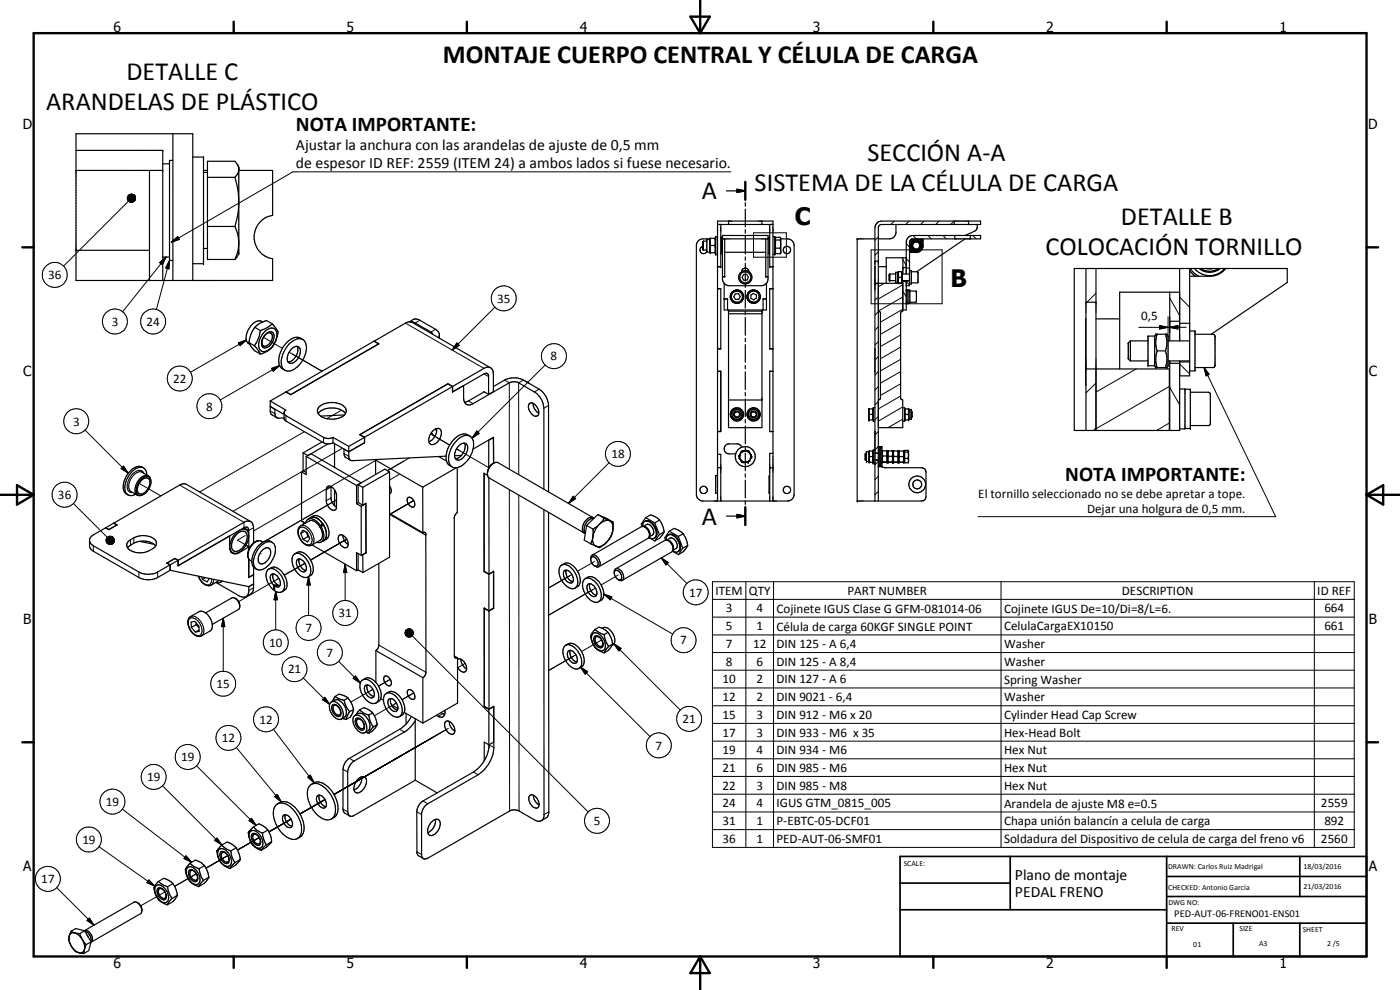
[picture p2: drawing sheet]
<svg xmlns="http://www.w3.org/2000/svg" width="420mm" height="297mm" viewBox="0 0 420 297" stroke-linecap="round" stroke-linejoin="round" font-family="sans-serif">
<defs><g id="words">
<g font-size="7.9">
<text x="132.9" y="18.8">MONTAJE CUERPO CENTRAL Y CÉLULA DE CARGA</text>
<text x="38" y="24">DETALLE C</text>
<text x="13.9" y="33">ARANDELAS DE PLÁSTICO</text>
<text x="260.3" y="48.4">SECCIÓN A-A</text>
<text x="210.6" y="59.8">A</text>
<text x="226.5" y="57.4">SISTEMA DE LA CÉLULA DE CARGA</text>
<text x="336.4" y="67.5">DETALLE B</text>
<text x="313.8" y="76.5">COLOCACIÓN TORNILLO</text>
<text x="210.6" y="157.4">A</text>
</g>
<g font-size="7.2">
<text x="238.6" y="67.5">C</text>
<text x="285.2" y="86">B</text>
</g>
<g font-size="6.3">
<text x="88.8" y="39.2">NOTA IMPORTANTE:</text>
<text x="319.6" y="144.3">NOTA IMPORTANTE:</text>
</g>
<g font-size="4.7">
<text x="88.8" y="45">Ajustar la anchura con las arandelas de ajuste de 0,5 mm</text>
<text x="88.8" y="50.5">de espesor ID REF: 2559 (ITEM 24) a ambos lados si fuese necesario.</text>
<text x="304.6" y="263.9">Plano de montaje</text>
<text x="304.6" y="269.3">PEDAL FRENO</text>
</g>
<g font-size="4.2">
<text x="34" y="9.6">6</text>
<text x="104" y="9.6">5</text>
<text x="174" y="9.6">4</text>
<text x="244" y="9.6">3</text>
<text x="314" y="9.6">2</text>
<text x="384" y="9.6">1</text>
<text x="6.8" y="38.7">D</text>
<text x="410.6" y="38.7">D</text>
<text x="7" y="112.9">C</text>
<text x="410.8" y="112.9">C</text>
<text x="7" y="187.1">B</text>
<text x="410.8" y="187.1">B</text>
<text x="7" y="261.4">A</text>
<text x="410.8" y="261.4">A</text>
<text x="34" y="290.4">6</text>
<text x="104" y="290.4">5</text>
<text x="174" y="290.4">4</text>
<text x="244" y="290.4">3</text>
<text x="314" y="290.4">2</text>
<text x="384" y="290.4">1</text>
</g>
<g font-size="3.9">
<text x="14.5" y="83.8">36</text>
<text x="149.2" y="90.8">35</text>
<text x="33.5" y="97.7">3</text>
<text x="44" y="97.7">24</text>
<text x="342.5" y="96.1">0,5</text>
<text x="165.3" y="108.2">8</text>
<text x="52" y="114.9">22</text>
<text x="61.9" y="123.2">8</text>
<text x="21.9" y="127.7">3</text>
<text x="183.5" y="137.5">18</text>
<text x="17.4" y="149.7">36</text>
<text x="293.6" y="149.5">El tornillo seleccionado no se debe apretar a tope.</text>
<text x="326.3" y="154">Dejar una holgura de 0,5 mm.</text>
<text x="206.8" y="179">17</text>
<text x="214.7" y="178.4">ITEM</text>
<text x="224.7" y="178.5">QTY</text>
<text x="254.3" y="178.4">PART NUMBER</text>
<text x="336.7" y="178.5">DESCRIPTION</text>
<text x="395.3" y="178.4">ID REF</text>
<text x="101.6" y="185.2">31</text>
<text x="217.9" y="183.8">3</text>
<text x="227" y="183.8">4</text>
<text x="233" y="183.9">Cojinete IGUS Clase G GFM-081014-06</text>
<text x="301.3" y="183.9">Cojinete IGUS De=10/Di=8/L=6.</text>
<text x="397.5" y="183.8">664</text>
<text x="91.6" y="189.7">7</text>
<text x="217.9" y="189.1">5</text>
<text x="227" y="189.1">1</text>
<text x="233" y="189.2">Célula de carga 60KGF SINGLE POINT</text>
<text x="301.3" y="189.1">CelulaCargaEX10150</text>
<text x="397.5" y="189.1">661</text>
<text x="80.8" y="194">10</text>
<text x="98" y="197.1">7</text>
<text x="204.2" y="193.3">7</text>
<text x="217.9" y="194.4">7</text>
<text x="226" y="194.4">12</text>
<text x="233" y="194.4">DIN 125 - A 6,4</text>
<text x="301.3" y="194.5">Washer</text>
<text x="86.4" y="202.1">21</text>
<text x="217.9" y="199.7">8</text>
<text x="227" y="199.7">6</text>
<text x="233" y="199.7">DIN 125 - A 8,4</text>
<text x="301.3" y="199.8">Washer</text>
<text x="65" y="206.4">15</text>
<text x="216.9" y="205">10</text>
<text x="227" y="205">2</text>
<text x="233" y="205">DIN 127 - A 6</text>
<text x="301.3" y="205.1">Spring Washer</text>
<text x="216.9" y="210.4">12</text>
<text x="216.9" y="215.6">15</text>
<text x="227" y="210.4">2</text>
<text x="227" y="215.6">3</text>
<text x="233" y="210.4">DIN 9021 - 6,4</text>
<text x="233" y="215.6">DIN 912 - M6 x 20</text>
<text x="301.3" y="210.4">Washer</text>
<text x="301.3" y="215.7">Cylinder Head Cap Screw</text>
<text x="77.8" y="217.1">12</text>
<text x="204.8" y="217">21</text>
<text x="216.9" y="221">17</text>
<text x="227" y="221">3</text>
<text x="233" y="221">DIN 933 - M6 x 35</text>
<text x="301.3" y="221.1">Hex-Head Bolt</text>
<text x="66.6" y="222.7">12</text>
<text x="196.8" y="224.9">7</text>
<text x="216.9" y="226.3">19</text>
<text x="227" y="226.3">4</text>
<text x="233" y="226.3">DIN 934 - M6</text>
<text x="301.3" y="226.3">Hex Nut</text>
<text x="54.3" y="228.4">19</text>
<text x="216.9" y="231.6">21</text>
<text x="227" y="231.6">6</text>
<text x="233" y="231.6">DIN 985 - M6</text>
<text x="301.3" y="231.6">Hex Nut</text>
<text x="44.1" y="234.4">19</text>
<text x="216.9" y="236.9">22</text>
<text x="227" y="236.9">3</text>
<text x="233" y="236.9">DIN 985 - M8</text>
<text x="301.3" y="236.9">Hex Nut</text>
<text x="31.8" y="241.8">19</text>
<text x="216.9" y="242.2">24</text>
<text x="227" y="242.2">4</text>
<text x="233" y="242.2">IGUS GTM_0815_005</text>
<text x="301.3" y="242.3">Arandela de ajuste M8 e=0.5</text>
<text x="396.4" y="242.2">2559</text>
<text x="178.2" y="247.5">5</text>
<text x="216.9" y="247.6">31</text>
<text x="227" y="247.5">1</text>
<text x="233" y="247.6">P-EBTC-05-DCF01</text>
<text x="301.3" y="247.6">Chapa unión balancín a celula de carga</text>
<text x="397.5" y="247.6">892</text>
<text x="24.7" y="253.2">19</text>
<text x="216.9" y="252.9">36</text>
<text x="227" y="252.9">1</text>
<text x="233" y="252.9">PED-AUT-06-SMF01</text>
<text x="301.3" y="252.9">Soldadura del Dispositivo de celula de carga del freno v6</text>
<text x="396.4" y="252.9">2560</text>
<text x="12.4" y="265">17</text>
</g>
<text font-size="3.1" x="352.4" y="275.2">PED-AUT-06-FRENO01-ENS01</text>
<g font-size="2.4">
<text x="271.2" y="259.7">SCALE:</text>
<text x="350.6" y="260.8">DRAWN: Carlos Ruiz Madrigal</text>
<text x="391.2" y="260.6">18/03/2016</text>
<text x="350.6" y="267.1">CHECKED: Antonio García</text>
<text x="391.2" y="266.7">21/03/2016</text>
<text x="350.6" y="271.4">DWG NO:</text>
<text x="351.6" y="279.3">REV</text>
<text x="372" y="279.4">SIZE</text>
<text x="391" y="279.6">SHEET</text>
<text x="358.1" y="284.1">01</text>
<text x="377.9" y="283.8">A3</text>
<text x="398.3" y="283.8">2 /5</text>
</g>
</g></defs>
<g fill="none" stroke="#000" stroke-width=".3">
<path d="M38.2 59.5l2.1-.9-2.1 1.2zM38.2 59.2l2.1-.6-2.1 .9zM38.2 59.8l2.1-1.2-2 1.5zM38.3 59l2-.4-2.1 .6zM38.4 58.8l1.9-.2-2 .4zM38.6 58.5l1.7 .1zM38.6 58.5l1.7 .1-1.9 .2zM38.8 58.4l.3-.1 1.2 .3zM39.1 58.3l1.2 .3zM39.3 58.3l1 .3zM39.6 58.3l.7 .3zM39.9 58.3l.4 .3z"/>
<path d="M40.3 58.6l-1.4 2-.3-.1zM40.3 58.6l-1.2 2.1-.2-.1zM40.3 58.6l-.9 2.1h-.3zM40.3 58.6l-.6 2.1h-.3zM40.3 58.6l-.3 2-.3 .1zM40.3 58.6l-.1 1.9-.2 .1zM40.3 58.6l.1 1.7-.2 .2zM40.3 58.6l.2 1.5-.1 .2zM40.3 58.6l.2 1.5zM40.3 58.6l.3 1.3zM40.3 58.6l.4 1zM40.3 58.6l.4 .7z"/>
<path d="M40.3 58.6l.3 .5zM40.3 58.6l.2 .2zM219.4 51.6h-131.5l-36.5 21M38.3 60.1l2-1.5-1.8 1.7zM38.5 60.3l1.8-1.7-1.7 1.9zM38.6 60.4l-19.5 19.4M47.9 78.8l2-1.7-1.2 2.3zM49.9 77.1l-13.1 16.4M50.9 78.1l-.2 2.6-1-.3zM50.9 78.1l-4 14.8M51.4 72.6l1.9-1.6 .5 .8zM226.1 69.8h9.9v7.4h-9.9z"/>
<path d="M261.4 75h21.3v16.1h-21.3zM263.5 66.7l-.5 .5M263.6 75.6l-1 1M263.6 71.1l-1 1M268.4 66.3l-1 1.1M271 77.9l1 1.8M272 77.6l1 1M272 73.2l1 .9M272.9 66.3l-1 1.1M273.4 74.3l-.2 .3M274 70.7l1 1M274.9 71.7l-.2 .3"/>
<path d="M277.3 66.3l-1 1.1M278.5 70.7l1 1M281.8 66.3l-1 1.1M283 70.7l1 1M286.3 66.3l-1 1.1M290.8 66.3l-.1 .2M292 70.7l1 1M121.7 96.9l23.5 13.6M126 96.1l-1.4 .8M130.7 98.8l-1.4 .8v.3M148.5 92.2l-12.8 12.8M263.2 85l-.6 .6"/>
<path d="M263.6 98l-1 1.1M263.6 93.6l-1 .9M263.6 89.1l-1 .9M265.4 85l-1.8 1M270.3 96.8l-6.1 3.5M270.9 92.8l-6.7 3.8M270.9 89.1l-7.3 4.2M270.9 85.5l-7.3 4.2M271 87.4l1 1.7M272 84.5l1 1M328.9 88l-2.7 2.7M341.7 98.2h14.3"/>
<path d="M348 97.7l2.6 .5-2.6 .5zM350.6 95v5.8M351.1 98.2l2.4-.5v1zM351.1 89.5l2.9 5.2M351.1 95v4.7M354 89.2l3 3M367.3 80.6l-.4 .6M71.5 102.9l2.4-.9-1.9 1.7zM73.9 102l-16.7 9.7M79.1 101.2l5.6 3.3M81.5 110.5l2.4-.8-1.9 1.7zM83.9 109.7l-17.8 10.3"/>
<path d="M86.8 105.7l9.8 5.7M137.1 102.9l.7 .7-2.1 1.4zM145.2 112.2l1.4 .8M151.4 114l1.5 .9v25.9M157.1 114l-1.5 .9 .1 27.5M161.8 116.8l-1.5 .8M163.6 109.5l-21.9 21.9M263.6 116l-1 1M263.6 111.5l-1 1M263.6 107l-1 1M263.6 102.5l-1 1M270.3 118.8l-6.7 3.9"/>
<path d="M270.3 115.1l-6.1 3.6M270.3 111.5l-6.1 3.5M270.3 107.8l-6.1 3.5M270.3 104.1l-6.1 3.6M270.3 100.5l-6.1 3.5M328.9 114.9l-3 3M341 110.7l-12.1 6.9M350.9 116l-22 12.7M351.1 116.2l2.9 5.3M354 109.2l3 3M361.3 110.3l1.6 2-.9 .5zM361.3 110.3l21.6 44.7h-89.3"/>
<path d="M25.5 129l13 13M81.1 123.3l1.4 .8M85.8 124.7v1.6M91.3 129.5l-31.4 18.1M97.1 131.2v1.6M102.5 123.1l-4.4 2.5M102.8 134.5l-32.9 18.9M103.2 136.1l1.5 .8M113.2 137.9l-37.1 21.4M122.8 137.4l-6.6 3.8M129.2 130.2l5.7 3.3-3.9-2.3M130.6 130.7l-.2 .1"/>
<path d="M130.7 128.7h.1M137 134.7l9.7 5.6M140.6 120.3l1.4 .8M143.1 129.3l.7 .7-2.1 1.4zM164.6 121.7l-1.4 .8M182.8 138.8l-12.2 12.2M263.6 138.4l-1 1M263.6 134l-1 1M263.6 129.5l-1 1M263.6 125l-1 1M263.6 120.5l-1 1M270.9 125.8l-4.4 2.5"/>
<path d="M270.9 122.1l-7.3 4.3M328.9 128.4l-.7 .8M350.9 126.9l-3.8 2.3M22 151l10.2 10.2M36.4 140.6l.7-.7 1.4 2.1zM41.8 145l6.5 3.8M42.7 141.7a2.79 2.79 0 0 0-3.2 1.6 3.3 3.3 0 0 0-.2 4.2M43.2 142a1.67 1.67 0 0 0-2.9-.3 4.8 4.8 0 0 0-1.7 5.7l.4 .3 .8 .1M53.9 145.5l19.3 11.2v1.6l1.5 .8 1.4-.8M89.8 158.5l.2-.1a2.5 2.5 0 0 1 3.1 1.7 2.7 2.7 0 0 1 .1 3.2 2.5 2.5 0 0 1-3.1-1.8 3.2 3.2 0 0 1-.3-3zM90.2 157.8a2.26 2.26 0 0 1 2.6 .9 3.7 3.7 0 0 1 1 4.7l-.3 .2M99.3 149.4l-1.4 .8"/>
<path d="M99.3 146.1l-1.4 .8M101 150l-21.4 12.3M117.1 146.1l-.2 .1M119.8 142.4l-2.9 1.6M124.2 150.2l-7.3 4.2M124.2 150.2l-7.3 4.1M152.9 146.9v96.4M155.7 148.6l.1 94.7M172 148.9l.8 .7-2.2 1.4zM263.6 147.4l-1 1M263.6 142.9l-1 1M28 163.7v1.7"/>
<path d="M31.8 161.8l2.1 1.2-2.1-.9zM31.8 162.1l2.1 .9-2.1-.7zM31.8 162.3l2.1 .7-2-.4zM31.9 162.6l2 .4-1.9-.1zM32 161.5l1.9 1.5-2.1-1.2zM32 162.9l1.9 .1-1.7 .1zM32.1 161.3l.2-.1 1.6 1.8zM32.1 161.3l1.8 1.7-1.9-1.5zM32.2 163.1l1.7-.1zM32.3 161.2l.2-.2 1.4 2zM32.5 163.2l1.4-.2-1.2 .3zM32.5 161l.3-.1 1.1 2.1z"/>
<path d="M32.7 163.3l1.2-.3zM32.8 160.9h.3l.8 2.1zM33 163.4l.9-.4zM33.1 160.9h.2l.6 2.1zM33.2 163.4l.7-.4zM33.3 160.9l.3 .1 .3 2zM33.5 163.3l.4-.3zM33.6 161l.2 .1 .1 1.9zM33.8 161.1l.2 .2-.1 1.7zM33.9 163l-.2 .2zM34 161.3l.2 .2-.3 1.5zM34.2 161.5l-.3 1.5z"/>
<path d="M34.2 162.6l-.3 .4zM34.2 161.8l-.3 1.2zM34.3 162.3l-.4 .7zM34.3 162l-.4 1zM39.2 161.9v1.7M40.2 161.4v1.6M41.7 171.6v1.7M47.3 171.6v1.7M59.6 172.9a3.2 3.2 0 0 0 3.2 2.5l.5-.5 .2-1.2M64.1 173.8l-.2 1.2-.5 .6M71.7 165.7l.1 .1M73.6 160.7l-2.3 1.4 3.7 2.1"/>
<path d="M76.1 176.3l-1.4 .9M78.1 166l.2 .2M82.8 177.5l.5 2.5h-1.1zM82.8 177.5v11.5M83.7 173.5l-.7 .4M83.7 173.5l-12.1 7M91.5 169l-6.2 3.6 6.2-3.6-.7 .4M92.6 173l.5 2.5h-1zM92.6 173v11.7M103.6 169.3l.5 2.5h-1zM103.6 169.3v10.9M104 161.8l-10.8 6.2"/>
<path d="M104.1 161.8l-10.9 6.3M104.1 161.8l-1.5 .8M171.7 172.4l-7 4M178.4 168.5l-5.1 2.9M178.7 176.4l-14 8.2M181.2 178.3l2.4 .8-.4 .9zM181.2 178.3l20.7 11.9M185.5 172.6l-5.1 2.9M198.4 167.4l2.2 1.4-.8 .7zM198.4 167.4l7.8 7.7M213.8 174.5h192.6v79.8h-192.6zM213.8 179.8h192.6"/>
<path d="M223.8 174.5v79.8M232.1 174.5v79.8M300.4 174.5v79.8M394.5 174.5v79.8M56.8 185.7a1.62 1.62 0 0 1 2.4 .4 3.5 3.5 0 0 1 1.1 4.3 2.22 2.22 0 0 1-3.1-1.4 3 3 0 0 1-.4-3.3zM57.2 185a2.8 2.8 0 0 1 3.1 1.6 3.3 3.3 0 0 1 .2 4.2M67 185.5l.5 2.5h-1zM67 185.5v15.9M101.6 198.4l6.6 6.5M113.7 193.5l14.1 8.2M122 189.1l-.3 .4zM122 189.1l-.4 .7z"/>
<path d="M122 189.1l-.4 .9zM122 189.1l-.4 1.2zM122 189.1l-.3 1.4-.1-.2zM122 189.1l-.1 1.7zM122 189.1l.1 1.8-.2-.1zM122 189.1l.3 2-.2-.2zM122 189.1l.6 2.1-.3-.1zM122 189.1l.8 2.1h-.2zM122 189.1l1.1 2-.3 .1zM122 189.1l1.4 2h-.3zM122 189.1l1.6 1.8-.2 .2zM122 189.1l1.8 1.6-.2 .2z"/>
<path d="M122 189.1l1.9 1.4-.1 .2zM122 189.1l2 1.1-.1 .3zM122 189.1l2.1 .9-.1 .2zM122 189.1l2 .6 .1 .3zM122 189.1l2 .3v.3zM122 189.1l1.9 .1 .1 .2zM122 189.1l1.6-.1 .3 .2zM122 189.1l1.4-.3 .2 .2zM122 189.1l1.2-.4 .2 .1zM122 189.1l1.2-.4zM122 189.1l.9-.4zM122 189.1l.6-.4z"/>
<path d="M122 189.1l.1-.2zM122.1 188.9l.3-.1-.4 .3zM123.7 190.8l52.8 52.8M139.6 199.1l-2.3 1.3M172.8 196.5l-8.1 4.7M180.5 192l-6 3.5M184.3 193.2l2.1 1.4-.7 .7zM184.3 193.2l19.9 19.9M213.8 185.2h192.6M213.8 190.5h192.6M213.8 195.8h192.6M82.1 218.8l12.2 16.1"/>
<path d="M91 203.4l7.9 7.9M97.5 209.2l1.4 2.1-2.1-1.4zM106 203.5l.7-.7 1.5 2.1zM106.7 202.8l1.5 2.1-2.2-1.4zM111.2 207.3l.7-.5-6.6 3.9M117.1 203.8l-3.5 2.1M118.3 211.3l.6-.4-6.6 3.9M119.9 218.8l1.5 .8M124.2 207.9l-3.5 2M132.9 214.1l-1.5 .8M134.6 218.5l-34.4 19.9 32.1-18.5M174.2 200.2l2.1 1.3-.7 .8z"/>
<path d="M174.2 200.2l20.9 20.8M213.8 201.1h192.6M213.8 206.4h192.6M213.8 211.8h192.6M213.8 217h192.6M48.8 235.8l17.8 17.7M59 229.7l17.9 17.9M70.9 224.3l13.5 16.3M82.4 239l.8-.6 1.2 2.2zM92.4 233.2l.7-.6 1.2 2.3zM102.9 230.8l1.4 .8M104.8 227.5l1.4 .8"/>
<path d="M142.1 231.6l1.4 .9M146.8 223.4l1.4 .9M213.8 222.4h192.6M213.8 227.7h192.6M213.8 233h192.6M213.8 238.3h192.6M29.7 254l16.7 11.9M36.7 242.8l20.8 15.9M55.8 256.8l1.7 1.9-2.3-1.1zM64.4 252.1l.7-.6 1.5 2zM68.4 256.7l-6.6 3.8M75.5 245.5l1.4 2.1-2.2-1.3z"/>
<path d="M77.8 251.3l-6.5 3.8M86.6 246.2l.7-.4-6.6 3.8M96.8 240.3l.7-.4-7.5 4.3M102.9 242.8l1.5 .8M125.1 243.6l1.4 .8M125.1 255.6l1.4 .8M126.9 240.3l1.5 .9M164.7 243.6l-1.4 .8M213.8 243.6h192.6M213.8 248.9h192.6M17 266.3l11.2 11.3M26.8 275.5l1.4 2.1-2.1-1.4z"/>
<path d="M44.7 264l1.7 1.9-2.3-1.1zM49.5 267.6l-7.3 4.2M59 262.2l-6.6 3.7"/>
<circle cx="16.4" cy="82.5" r="3.7"/>
<circle cx="34.5" cy="96.5" r="3.8"/>
<circle cx="45.9" cy="96.5" r="3.7"/>
<circle cx="151.2" cy="89.5" r="3.8"/>
<circle cx="54" cy="113.6" r="3.8"/>
<circle cx="166.2" cy="106.9" r="3.8"/>
<circle cx="22.9" cy="126.4" r="3.8"/>
<circle cx="62.8" cy="121.9" r="3.7"/>
<circle cx="185.5" cy="136.2" r="3.8"/>
<circle cx="19.4" cy="148.4" r="3.8"/>
<circle cx="208.8" cy="177.7" r="3.7"/>
<circle cx="82.8" cy="192.7" r="3.7"/>
<circle cx="92.6" cy="188.4" r="3.7"/>
<circle cx="99" cy="195.8" r="3.8"/>
<circle cx="103.6" cy="183.9" r="3.8"/>
<circle cx="205.2" cy="192.1" r="3.7"/>
<circle cx="67" cy="205.1" r="3.8"/>
<circle cx="79.8" cy="215.8" r="3.8"/>
<circle cx="88.4" cy="200.8" r="3.8"/>
<circle cx="206.8" cy="215.7" r="3.8"/>
<circle cx="46.1" cy="233.1" r="3.7"/>
<circle cx="56.3" cy="227.1" r="3.8"/>
<circle cx="68.6" cy="221.4" r="3.7"/>
<circle cx="197.7" cy="223.6" r="3.8"/>
<circle cx="26.7" cy="251.9" r="3.8"/>
<circle cx="33.7" cy="240.5" r="3.7"/>
<circle cx="179.2" cy="246.3" r="3.8"/>
<circle cx="14.4" cy="263.7" r="3.8"/>
</g>
<g fill="none" stroke="#000" stroke-width=".35">
<path d="M22.8 51.1h26M22.8 45.1h26v39.1M44.9 51.1v33.1M48.8 49.1h2.1M51.9 40.1v44.1M51.9 48.1h-1v30h1M57.9 47.1h3.2v32h-3.2M61.1 51.1h1.2M61.1 51.7h1.2M62.3 53.2h8.2M70.5 53.2l.9 3.8 .3 2.7M71.3 49.4l.4 .7v26l-1.2 1.8"/>
<path d="M71.7 51.1h10.1v13.5a6.6 6.6 0 0 0-5.6 6.5 6.6 6.6 0 0 0 5.6 6.5v6.6h-59v-44.1h35.1v44.1M71.7 51.1l-.3 .9-.9 1.2M71.7 50.5l-.3-.8-.9-1.3h-8.2v29.5h8.2M218 57.3h5.7M221.2 56.8l2.5 .5-2.5 .4zM223.7 54.6v5.3M22.8 75.1h22.1M48.8 77.1h2.1M61.1 74.5h1.2M62.3 67.9h8.2M70.5 67.9l.9 2.6 .3 1.8M71.7 61.5l-.3 2.6-.9 3.8"/>
<path d="M71.7 73.5l-.3 1.8-.9 2.6M210.9 74a1.1 1.1 0 0 0-.6 1.7 1.1 1.1 0 0 0 1.8-.2M211.1 72.3v2.7M211.1 72.3l-.2 .3v2.1l.2 .3M211.1 75h1M211.1 72.3h1M213 71.8h-.9v3.8h.9M213 71.8v3.8M213 71.8l.1-.3h1.6l.1 .3M213 75.6l.1 .2h1.6l.1-.2M213 71.7h-2a2 2 0 0 0-2 2v74.6a2 2 0 0 0 2 2h25.3a2 2 0 0 0 2-2v-74.6a2 2 0 0 0-2-2h-2M213.3 73.7l-.2 1.1 .2 1"/>
<path d="M213.3 71.5l-.2 1.1 .2 1.1M213.3 73.7h1.1M214.4 71.5l.3 .8-.3 1.4M214.4 73.7l.3 .8-.3 1.3M215.3 67.4h16.7M215.3 71h-.5v5.3h.5M216.3 67.4v12.7h-1M216.3 71.2h.2v5h-.2M216.5 71.3h.3M216.5 76h.3M216.8 71.7h13.7M217.5 71.7v11.4h-.7"/>
<path d="M217.5 75.7h12.3M218.6 66.3v1.1M223.7 60.8v1M223.7 62.7v5.4M223.7 68.9v1.1M223.7 70.9v5.3M223.7 77.1v1M223.7 79v5.3M228.7 66.3v1.1M229.8 71.7v11.4h.7M230.5 71.3h.3M230.5 76h.3"/>
<path d="M231 67.4v12.7h1M231 71.2h-.2v5h.2M232 71h.5v5.3h-.5M232.5 71.7h.2M232.5 71.8h.2M232.5 75.6h.2M232.7 74.5h1.4M232.7 72h1.4M234.1 74.5l.1 1.4M234.1 72l.2 1.2-.2 1.3M234.2 71.3l-1.5-.1v4.9h1.4M234.2 71.3l.1 .3"/>
<path d="M234.2 71.4v4.5M234.2 75.9l-.1 .2M234.3 71.6l-.2 .4M262.6 71.7h-5.4v78.6l19.9-.1 .6-.5 .2-.7v-7.4a1.3 1.3 0 0 0-1.3-1.3h-11.1l-1.1-.3M262.6 78.4h1M268.9 67.4v2.6a2.07 2.07 0 0 1-2 1.7h-3.3M271 77.3v4.9M272 77.3h-6v7.7M273 75.2l.6 .5M273 74.8l.9 .9M273 72.4l.8-.7h20.5v-1h-20.3a2.07 2.07 0 0 0-2 1.6v9.9M273 72.4v13.3h-1"/>
<path d="M273.7 71.7l-.7 .7M274.9 71.7a2.01 2.01 0 0 0-1.6 3.1 2.01 2.01 0 0 0 3.5-.2M275.2 71.7a2.04 2.04 0 0 1 1.6 2.9M276.2 71.7l.8 .9M276.5 71.7l.5 .6M276.8 74.6l-.9 .9-2.9 .2M277 71.7v2.3l-.2 .6M286.4 66.3v1.1M286.5 70.7v1M289.6 71.7l-14.5 9.8M290.7 66.3v1.1M291.2 70.7v1"/>
<path d="M293.3 67.4l-.1 1.2-.3 .5-3.3 1.6M76.5 98.2a8.9 8.9 0 0 0-1.8 4.6M76.5 98.2l1.6 1M78.1 99.2l-.4 1.9-1.3 2.7M78.8 96.6a2.71 2.71 0 0 0-3.6 1.3 4.2 4.2 0 0 0-.7 5.1l.5 .3M79.4 99.5a2.18 2.18 0 0 1 3.3-.5 5.1 5.1 0 0 1-3.5 6.5 2.12 2.12 0 0 1-1.4-3.2l.8-1.7zM81.7 97.2l.6 .7a2.67 2.67 0 0 1 .7 3.7 6.3 6.3 0 0 1-4.9 4.7M81.7 97.2l-1.7-1-2 .8-1.5 1.2M81.7 97.2l-2 1.4-1.6 .6M122.8 96.6l1.7-.9 1.5 .4 5.3 3.1 .6 1v1.3M123 96.6l.6-.1 1 .4 4.7 2.7 .6 .7M215.3 86.6h1v18.1l-1-.1"/>
<path d="M215.3 86.7h1M215.3 80h1M216.8 83h.7M217.3 85l-.5-1.3v-13h13.7v13l-.5 1.3M217.3 85l.8 .6 .8 .1h9.6l.7-.1 .8-.6M217.3 89.7h1v3.3M217.3 85v8h12.7v-8M217.3 83v.1M217.3 89.7h1M218.6 93v35.3h10.1v-35.3M218.6 94.1h10.1M218.6 93.3h10.1"/>
<path d="M219.2 88.5v1l.5 .9M219.7 90.4l1.3 .6M219.8 90.4l.5 .4M220.5 87.1l-.5 .3-.6 .8M220.7 88.2l.9-.1 .6 .9-.5 .8h-1l-.5-.8zM220.9 87l1 .2 .6 .3M221 91h.3M222 90.8l-.7 .2M222.5 87.5l.1 .2M222.5 87.5l-.2 .3M222.6 81.5a1.1 1.1 0 0 1 1.1-1.1 1.1 1.1 0 0 1 1.1 1.1M222.6 90.4l-.6 .4"/>
<path d="M222.6 87.7l.5 .9M222.6 87.7l-.1 .2M222.8 90.2l-.3 .2M223 89.8l-.2 .4M223.1 88.5l-.1 1.1M223.1 88.5a1.99 1.99 0 0 0-2.9-1.2 1.99 1.99 0 0 0-.4 3.1M223.1 89.5l-.4 .7M223.1 88.6v.3M223.2 82.4l.9-.1 .5 .9-.4 .8-1 .1-.5-.9zM223.7 85.2v1M223.7 87.1v5.4M223.7 93.3v1.1"/>
<path d="M223.7 95.2v5.4M224.2 89.1v.4M224.2 89.4l.7 1.2M224.2 89.5l.3 .6M224.2 88.7v.4M224.4 88.1l-.1 .3M224.4 88.1l-.2 1M224.8 87.5l-.4 .6M224.8 87.5l-.2 .3M224.9 90.6l.9 .3M225.3 88.6l.8-.5 .9 .4v.9l-.8 .6-.8-.5zM225.4 87.2l-.6 .3"/>
<path d="M225.8 87l-.4 .2M225.8 90.6v.3M226 90.7v.3l-.2-.1M226 87l.8 .1M226.4 87l-1 .2M226.7 87.1l.9 .5 .4 .6M226.8 87.1l.9 .6 .4 .8M227.6 90.4l-1.2 .6M227.8 90.1a1.92 1.92 0 0 1-2.9 .5M228 88.3l.1 .3M228.1 88.5l-.1 1.3M228.1 88.6l.1 .7-.5 .9"/>
<path d="M229 89.7h1M229.8 83h.7M230 89.7h-1v3.3M230 83v.1M231 86.7h1M231 80h1M232 86.6h-1v18h1M262.6 85h8.3M263.6 80h2.4M263.6 93.3l.4 .2 .3 .5-.1 25.5-.6 .5M267 82.2v2M267 82.2l-.1 .2 .1 1.8"/>
<path d="M267 84.2h1.8M267 82.2h1.8M269.4 81.7l.2-.2h1.1l.1 .2v3l-.1 .2h-1.1l-.2-.2M269.4 81.7h-.6v3h.6M269.4 81.7v3M269.7 83.2v1.7M269.7 81.5v1.7M269.7 83.2h.8M270.5 81.5l.2 .9-.2 .8M270.5 83.2l.2 .8-.2 .9M270.8 84.2h2.2M270.8 82.2h2.2"/>
<path d="M270.9 90h.1M270.9 88h.1M271 84.2l-.1 9.1-.4 .2-.2 .5v25.5l.6 .5v8.3h-7.3M271 84.5h1M271 80.3h1M272 84.2v8.8h-1.1M272 87h.5v4M272 80.4h1M272 84.3h1M272.5 87h.5v4h-1M273 81.2h.5v4h-.5M273 87.3l2 .1v3.2l-2 .1"/>
<path d="M273.5 81.5l2 .2v3.1l-2 .1M325.9 90.7h3M325.9 95.7v19.9M325.9 80.6v48.6M328.9 95.7h7.1M328.9 80.6v48.6M351.1 87.7v14.6M351.1 96.4h2.9M354 80.6v21.7M354 97h3M354 87.7h-18v23M357 80.6v32.2h-3"/>
<path d="M357 99.3h1.6v12h-1.6M357 81.2l1.8 1.7M357.2 80.6l1.1 1.3 1.5 1M358.5 80.6a5.9 5.9 0 0 0 9.1 0M359.9 80.6a4.9 4.9 0 0 0 6.3 0M360.3 80.6a4.7 4.7 0 0 0 5.4 0M362 80.6h2M367.9 80.6a5.9 5.9 0 0 1-4.9 2.3h-6M74.7 102.8l.3 .5M74.7 102.8l1.7 1M75 103.3l1.5 2 1.6 1M76.4 103.8l1.7 2.5"/>
<path d="M79.2 101a1.97 1.97 0 0 1 2.7-1.2 3.4 3.4 0 0 1-2.7 4.6 2.3 2.3 0 0 1 .1-3.6 1.39 1.39 0 0 1 2.3-.6 2.93 2.93 0 0 1-2.3 3.7 1.74 1.74 0 0 1-.2-2.8M85.9 117.6l1.4 .8M85.9 117.6h.1M86.7 103.3a3.6 3.6 0 0 1 4.1-1.4 4.1 4.1 0 0 1 .5 5.2 6.2 6.2 0 0 1-5 4.2 2.39 2.39 0 0 1-1.9-3.1 9.4 9.4 0 0 1 2.3-4.9zM87.2 118.4l-1.4-.8-4.7 2.7M87.4 104.8a1.46 1.46 0 0 1 1.4-.9 1.46 1.46 0 0 1 1.3 1 3.7 3.7 0 0 1-2.9 4.1 1.44 1.44 0 0 1-.9-2.1l.4-1.1zM89.1 103.9a3.6 3.6 0 0 1-2.7 4.7M90.8 101.9a3.4 3.4 0 0 0-4.7 .8 6.7 6.7 0 0 0-2 7.3l1.4 1.1M112.3 102.4l9.7-5.6 1.2-.2 24 13.8M112.3 102.4h.1M112.3 102.4l1.4 .8M113.7 103.2l-26.4 15.2"/>
<path d="M113.7 103.2l-1.4-.8-26.4 15.2M131.9 100.8l-.3 .5M134.4 115.1l1.4 .9v1.6M134.4 115.1v.1M134.4 115.1l-26.4 15.3 1.4 .8M135.8 116l-1.4-.8-26.4 15.2M135.8 117.6l3.3-1.9v3.8a1.71 1.71 0 0 0 .9 1.8 1.71 1.71 0 0 0 2-.2l10.9-6.2 .8-.3 1.7 .1 4.9 2.9a6.3 6.3 0 0 1 2.9 4.9v24.3M135.8 117.6h.1M135.8 117.6l9.4-5.4a.83 .83 0 0 1 .9-.2 .83 .83 0 0 1 .5 .7v5.6M145.2 117.6l1.4 .7M145.3 117.6l-4.7 2.7-1.2 .4M146.6 118.3l1.5-.8v-5.3a1.74 1.74 0 0 0-.9-1.8 1.74 1.74 0 0 0-2 .1l-35.8 20.7"/>
<path d="M148.1 116l3.3-2a6.2 6.2 0 0 1 5.7 0l4.7 2.8a6.6 6.6 0 0 1 2.8 4.5v26.3M157.6 114.3l1.2 .8M215.3 111.4h1v18.1h-1M215.3 111.4h1M223.7 101.5v1M223.7 103.4v5.3M223.7 109.6v1.1M223.7 111.5v5.4M223.7 117.7v1.1M223.7 119.7v5.3M231 111.4h1M232 111.4h-1v18.1h1"/>
<path d="M325.9 110.7h25v18.5M339.2 102.3v6M339.2 102.3l-.6 .6v4.8l.6 .6M339.2 108.3h5.3M339.2 102.3h5.3M346.5 100.8h-2v8.9h2M346.5 100.8v8.9M346.5 100.8l.4-.5h3.3l.4 .5v8.9l-.4 .6h-3.3l-.4-.6M347.3 105.3a7.5 7.5 0 0 0 0 5M347.3 100.3a7.2 7.2 0 0 0 0 5M347.3 105.3h2.5M349.8 100.3l.3 1.3a7.6 7.6 0 0 1-.3 3.7"/>
<path d="M349.8 105.3l.3 1.3a7.6 7.6 0 0 1-.3 3.7M350.6 108.3h6.4M350.6 102.3h6.4M350.9 119.7h.2M351.1 109h2.9M351.1 108.3v20.9M354 108.6h3M354 116.7h1.6v12h-1.6M355.6 116.8h1.6v11.8h-1.6M357.2 117.7h5.4l.4 .1 .3 .5-.1 9-.4 .4h-5.6M358.6 100.3h5.4l.4 .1 .2 .5-.1 9.1-.3 .3h-5.6M363.5 100.3l22.8-15.5v-4.2h-63.9v48.6h31.6v-20.9"/>
<path d="M81.1 120.3l.1 3.7 1.9 1.3M81.1 120.3l4.7 2.8-.6 .7v1.9l.6 .6 11.3 6.5 1.3 .4 1.5-.4M85.2 124.3l-4.1-2.3 1.4 .8v1.3a1.24 1.24 0 0 0 1.1 1.4l1.6-.1M85.2 124l.6 .7 11.3 6.5a3.1 3.1 0 0 0 2.8 0M91 135.9v5.3l.9 .5M91.9 136.9v5.5l-1.4-.8M91.9 136.9l1.4-.8 15.1 8.8-1.4 .8M91.9 136.9l15.1 8.8M95.5 124.1a4.5 4.5 0 0 1 3.3-1.7h1.6a4.9 4.9 0 0 1 3.3 1.7M95.7 122.1a6.1 6.1 0 0 1 7.9 .2 2.09 2.09 0 0 1-1.8 3.1 5.4 5.4 0 0 1-6.4-1.6l-.1-.9zM96.7 132.6l-5.7 3.3M98.5 133.2l-6.1 3.5-1.4-.8"/>
<path d="M99.9 131.2l4.8 2.7M99.9 132.8l4.8 2.8M99.9 131.2v1.6M100.4 133.1v7.2M103.4 124.5l-7.2 .3M104.7 135.6l-1.5-.9 .3 2.3 1.7 1.1M104.7 133.9v3.6l.4 .5 .4 .2 28.4-1.3M108 130.4l1.4 .8M108 130.4h.1M109.4 132.8h.1M109.4 131.2l-4.7 2.7M109.4 132.8l-4.7 2.8"/>
<path d="M109.4 131.2v1.6M112.7 138v4.4M112.7 138l14.2 8.2M113 137.9l-.3 .1M129.5 129.8l1 1.1M130.7 128.7l.4 .6M131 128.6a3.9 3.9 0 0 1-2.3 3.9M131 128.6a1.17 1.17 0 0 1 1.3 .3 1.17 1.17 0 0 1 .1 1.3 3.4 3.4 0 0 1-3 3.2 2.1 2.1 0 0 1-.2-3.1l.7-1 .8-.6M131 128.6l-.3 .1M131.6 137l2.4 1.3M136.9 132.3a3.3 3.3 0 0 1 4.4-1.2 4.1 4.1 0 0 1 .5 4.5 6.9 6.9 0 0 1-5.2 4.8 2.69 2.69 0 0 1-1.9-3.7 8.2 8.2 0 0 1 2.2-4.4zM137.7 133.7a1.5 1.5 0 0 1 2.5-.2 3.7 3.7 0 0 1-2.7 4.5 1.53 1.53 0 0 1-.9-2.2l.2-.8z"/>
<path d="M138.5 136.7h-2.1M139.3 133a3.6 3.6 0 0 1-2.6 4.6M141 130.9a3.3 3.3 0 0 0-4.7 .8 7.4 7.4 0 0 0-2.2 6.9l.6 .9 1 .6M142 134.7l6.1-3.5v7.8M146.6 132.1h.1M146.7 132.1v8.3M148 131.3l-1.3 .8M148.2 139a3.3 3.3 0 0 0-1.9 3.6M158.8 121.2a1.53 1.53 0 0 1 2.3 .8 1.93 1.93 0 0 1 0 2.8 2.7 2.7 0 0 1-2.5-2.6zM160 121a3.2 3.2 0 0 0 1.7 3M215.3 136.3h1v14M215.3 129.5h1"/>
<path d="M218.6 120h10.1M220 122.8l.7-.1a1.2 1.2 0 0 1 1.8 .6l.6 .8-.5 1a1.18 1.18 0 0 1-1.4 .9h-.3a1.1 1.1 0 0 1-1.2-.8l-.4-.6zM221.7 136.9h.1M221.8 136.8v.1M221.9 136.7l.2-.4-.3 .5M221.9 136.7l-.1 .1M222 136.8l-.2 .7 .7 .7M222 136.9l.3 1.1M222.2 136.3l-.5 .7 .2 .2M222.3 138l.2 .3M222.3 138l.1 .3M222.3 138l.2 .2"/>
<path d="M222.3 138l.3 .6M222.5 138.3l.2 .4M222.5 138.2l.7 .7 .9-.3M222.5 138.2a2.17 2.17 0 0 0 2.1 .5l.1-.3M222.5 138.3l.2 .3M222.5 138.4l.1 .2M222.6 134.2l-.4-.7-.8-.3h-2.5a1.5 1.5 0 0 0-1.6 1.5 1.5 1.5 0 0 0 1.6 1.5h1.9M222.6 138.6h.1M222.7 138.6l.3 .1M222.7 135.3a2.25 2.25 0 0 1 2.1 .5M222.7 135.3l-.1 .3M222.8 135.3h.4"/>
<path d="M222.8 135.3h.1M223.1 135.3h.4M223.2 135.4l-.4 .1a1.14 1.14 0 0 0-.8 1.4M223.2 135.4l-.7 .4-.5 1M223.5 135.3h.2a.91 .91 0 0 1 1.1 .5M223.5 135.3l-.3 .1M223.5 135.3h-.8M223.7 125.9v1M223.7 127.8v5.3M223.7 134v1M223.7 135.9v5.4M224.1 138.6l-.3 .1h.8"/>
<path d="M224.2 138.7h.2M224.3 138.6h-.2M224.4 135.3l.3 .1 .4 .6M224.7 135.4h.1M224.8 135.8l.7 .7-.2 .9M224.8 135.6l.1 .1M225 136l-.3-.7 .5 1 .1 .9M225.2 122.7h1.9l.3 .4a1.41 1.41 0 0 1 .2 2.1l-.5 .8h-1.9l-.5-.8a1.22 1.22 0 0 1 .1-1.9zM225.2 137.7l-.2 .6-.9 .3M225.3 137.4l-.1 .3M225.3 137.2v.2M225.4 137.4l-.2 .3"/>
<path d="M225.5 136.8v.4M225.5 137.2l-.3 .5M225.5 137.2l-.1 .2M225.6 137.2l-1.2 1.3M225.6 137.1h.1M225.6 137.1l-.2 .3M231 129.5h1M232 136h-1v14.3M259.9 136h.1M259.9 136v2M259.9 136l-.2 .2v1.6l.2 .2M259.9 138h.1"/>
<path d="M260.8 138.5v.2h1.1l.2-.2M260.8 135.5v-.2h1.1l.2 .2M260.8 122.7h1.1v3.3h-1.1zM260.8 135.5h-.8v3h.8M260.8 135.5v3M260.8 123.9l.1 .4M260.8 125.6l.1 .4M260.9 124.3h1M260.9 122.7l-.1 .4M260.9 124.3l-.1 .5M261 137l-.2 .7 .2 1M261 135.3l-.2 .7 .2 1"/>
<path d="M261 137h.8M261.8 135.3v1.7M261.8 137v1.7M261.9 125.8h.2M261.9 122.9h.2M262.6 136h1M262.6 122.3h-.5v4.1h.5M262.6 138.1h1M262.6 135.9h1M262.6 135h-.5v4h.5M262.6 138h1M263.6 134h1.1v6h-1.1"/>
<path d="M264.1 134v6M264.7 138.5l.1 .2M264.8 138.7h1.4M264.8 138.6v.1M264.8 138.6h.1M265 138.6h-.1M265 138.6h1.2M265 135.3l-.2 .5 .2 1M265 136.8l-.2 .7 .2 1.1M265 136.8h1.1M266.1 135.3v1.5M266.1 136.8l.1 1.8"/>
<path d="M266.1 135.3h-1.2l-.2 .3M266.1 135.3l.2 .3M266.2 138.7h.1M266.3 135.6l.2-.3h1.4l.1 .3M266.3 135.6v2.9M266.3 138.5l.2 .2M266.3 138.5l-.1 .2M266.5 138.7h1.4M266.5 138.6v.1M266.6 136.9h1.1M266.6 135.3v1.6M266.6 136.9v1.7"/>
<path d="M267.7 135.3v1.6M267.7 136.9v1.7M267.8 138.6h-1.3M267.8 138.6h.1M267.9 138.6v.1M268 135.6l.2-.3h1.3l.2 .3M268 135.6v2.9M268 138.5l.1 .2M268 138.5l-.1 .2M268.2 138.6v.1M268.3 136.9h1.1M268.3 135.3v1.6"/>
<path d="M268.3 136.9v1.7M269.4 135.3l.2 .8-.2 .8M269.4 136.9l.2 .9-.2 .8M269.5 138.6v.1M269.7 138.5l-.1 .2h-1.5M269.7 138.5l.1 .2h1.4l.1-.2M269.7 135.6l.1-.3h1.4l.1 .3M269.7 135.6v2.9M269.9 137h1.2M269.9 135.3l-.1 .7 .1 1M269.9 137l-.1 .6 .1 1.1M270.9 122.3h.6v4.1h-.6"/>
<path d="M271.1 135.3v1.7M271.1 137v1.7M271.3 138.5h.2M271.3 135.6h.2M271.3 135.6v2.9M271.5 122.9l.1-.2h1.1l.1 .2M271.5 125.8l.1 .2h1.1l.1-.2M271.5 135.1h1l.2 .2-.2 3.6h-1zM271.5 137.5h1M271.5 135.6h1M271.7 124.3l-.1 .9 .1 .8M271.7 122.7l-.1 .8 .1 .8"/>
<path d="M271.7 124.3h.9M272.5 137.5l.2 .5M272.5 135.6l.2 .8M272.6 122.7v1.6M272.6 124.3v1.7M272.6 135.2v.1M272.7 136.8l-.2 .7M272.7 135.5l-.2 .1M272.7 138.3l-.2 .6M272.8 122.9h.7v2.9h-.7M272.8 122.9v2.9M273.5 123.3h.1"/>
<path d="M273.5 125.3h.1M273.5 123.3l.2 .2v1.6l-.2 .2M350.9 125.7h.2M31.8 158.3l2.3-1.3 1 .5-2.4 1.4zM31.8 158.3v.1M34.2 156.9l.9 .6-2.4 1.4-1-.5-4.5 2.8-.3 .8 .1 2.3 1 1.1 13.7 7.9a6.2 6.2 0 0 0 5.6 0l3.7-2.1M34.2 156.9v.1M39.3 147.5l1.9 1M40.7 148.3l-1.4 .4-.9-.2M41.2 148.6a3.7 3.7 0 0 0 4.1-3.5 1.49 1.49 0 0 0-.5-1.9 1.49 1.49 0 0 0-2 .2 3.9 3.9 0 0 0-1.5 4.9l.6 .4M42.2 144.3a1.58 1.58 0 0 1 2.7-.3 3.5 3.5 0 0 1-2.8 4.2 1.93 1.93 0 0 1-.5-2.9zM42.3 148.6l-.3 .1"/>
<path d="M42.7 141.7l1.8 1.1M43.1 140.4a2.67 2.67 0 0 0-3.6 .5 6.3 6.3 0 0 0-2.2 6.6l1.1 1M44.1 142.5a2.02 2.02 0 0 0-1-2.1 2.02 2.02 0 0 0-2.4 .2 6.6 6.6 0 0 0-3 7.2l.7 .7M45.2 143.7a1.47 1.47 0 0 0-1.2-1.1 1.47 1.47 0 0 0-1.4 .5 4.5 4.5 0 0 0-1.8 5.2l.4 .3M71.1 159.7a2.14 2.14 0 0 1 3.2-.3 5.3 5.3 0 0 1-3.6 6.6 2.02 2.02 0 0 1-1.5-3.1l.4-1.3zM73 158.5l.8 .4M75.3 156.5l-19.3-11.2-1.1-.1-20.7 11.7M89.9 158.1l2.9-1.8a2.81 2.81 0 0 1 3.3 1.9 2.85 2.85 0 0 1 0 3.9l-2.6 1.5a2.08 2.08 0 0 1-2.3-.5 3.9 3.9 0 0 1-1.3-5zM90.5 141.6v14.7l1.1 .7M91 156.5v.9M91.1 141.3l-.6 .3M91.5 159.4l-1.3 .7"/>
<path d="M91.9 159.6l.5 1.4M92.5 155.8a2.65 2.65 0 0 1 4 .8 4.4 4.4 0 0 1 1 5.4l-.7 .4M92.5 155.7l-.4 .4-.4 .8M92.5 155.7a3.4 3.4 0 0 1 3.8 2.2M92.9 155.6a2.02 2.02 0 0 1 2.9 .4M93.2 155.3a2.64 2.64 0 0 1 3.9 .7 4.5 4.5 0 0 1 1.1 5.6l-1 .6M96 156.2l.7 .7-.4 1M96.1 158h.1M96.2 158l-.1 .2M96.3 157.9l-.3 .2M96.5 158.2a3.4 3.4 0 0 1 0 4.4l-.8 .2-.6-.1M96.5 158.2l-.3 .3"/>
<path d="M96.9 157.3a4.1 4.1 0 0 1 .5 4.7l-.3 .2M96.9 157.3l-.4 .9M96.9 157.3l-.7 .7M98.1 146.2a1.24 1.24 0 0 1 2 .4l.4 .5 .5 1.4v3.8a.9 .9 0 0 1-1.4 .7 3.6 3.6 0 0 1-1.7-2.8zM99.3 146v3.7a3.4 3.4 0 0 0 1.7 2.4M100.4 147v4.8M107 145.7v5.4M107 151.1l1.4 .8M107.5 145.4v5.3l1.4 .9M107.5 145.4l1.4 .8M107.6 150.8l-.6 .3M108.4 151.9v14.7"/>
<path d="M108.9 151.6l.9-.6v14.9M108.9 146.2v5.4M109.7 151l-1.3 .9M116.9 141.6v25.6l-8 4.6M116.9 141.6l-8 4.6M116.9 141.6l-1.4-.8-8 4.6M116.9 145.8a1.47 1.47 0 0 1 0 2.3M116.9 154.3l10.9 6.3M116.9 154.1l10 5.7M122.4 149.4a1.77 1.77 0 0 1 2.1 2.2l-.1 .3a1.6 1.6 0 0 1-2.2-1.7zM126.9 146.2v13.6M126.9 159.8a.59 .59 0 0 1 .8 0 .59 .59 0 0 1 .1 .8"/>
<path d="M137 140.3l-10.1 5.9M137.2 140.3v13.5l-.6 .7-.3 .9v41.4l.5 .7 .5-.1M145.3 142v29.4M146.3 142a3.3 3.3 0 0 1 3-3.3l28.7 16.6M146.3 142.6l-1.1-.6 .1 29.5M146.3 142.6l.5 .8 28.5 16.5M146.7 143.4l.1 28.9-1.5-.9M163.2 152.9l.1 91.9a1.68 1.68 0 0 1-1 1.5 1.68 1.68 0 0 1-1.8-.3l-4.7-2.7a3.1 3.1 0 0 0-2.9 0l-24.5 14.2a1.14 1.14 0 0 1-1.2 .2 1.14 1.14 0 0 1-.7-1v-12.6l.9-2 1-.9 15.1-8.7a10.4 10.4 0 0 0 4.7-8.2v-12.4l-1.4 .8M164.6 153.8l.1 90.2-.2 .6a2.87 2.87 0 0 1-2 1.7M176.1 157.6l-.8 4.5 2 1.1M176.1 157.6l1.9 1.1M178 158.7l-.1 2.4"/>
<path d="M178.1 155.6a3.1 3.1 0 0 0-2.8 3.4l.4 .9M178.3 155.5a1.89 1.89 0 0 0-2.8 1l-.2 .3a2.2 2.2 0 0 0 .1 3.2h.3M179.4 154.4l-3.3 3.2M179.4 154.4l2.7 1.1 1.9 1.2M179.4 154.4l1.9 1.1M181.3 155.5a8.8 8.8 0 0 1-3.3 3.2M181.3 155.5l1.9 .9M183.2 156.4l.2 .2a2.62 2.62 0 0 1 .5 2.4M183.2 156.4l.8 .3M183.2 156.4a3.5 3.5 0 0 0-3.9 1.6l-1 1.8-.4 1.3M183.9 159a5.9 5.9 0 0 1-4.1 5h-.6M183.9 159a7.2 7.2 0 0 1-4 5.3l-1-.4"/>
<path d="M184 156.7l-.1 2.3M193 157.9l1-.5a2.09 2.09 0 0 1 2 3l-1.2 .7M193.5 156.5a3.2 3.2 0 0 1 3.4 3.1l-.1 1.3-.4 .6M193.5 156.5a1.93 1.93 0 0 1 2.6 .8 3 3 0 0 1 .5 4l-.2 .2M193.5 156.5l-.5 .5-.1 .9a2.27 2.27 0 0 1 1.9 3.3M193.8 155.3l2.7 1.6M193.8 155.3l1.4-.8 1.9 .8 .8 .7M193.8 155.3l-1.4 1.9 .3 .8M196.5 156.9l1.4 3.5M197.9 156l1.1 2.1 .3 1.5M197.9 156l-1.4 .9M199.3 159.6l-.5 .8a4.7 4.7 0 0 1-2.3 1.9"/>
<path d="M199.3 159.6l-1.4 .8M200.9 159.4l1.4-.9 1.6 .7 1.1 .9M200.9 159.4l2.7 1.6M200.9 159.4l-1.4 1.9 .3 .8M215.3 142.7h-.5v5.3h.5M215.3 140.3h1M215.3 150.3v-84h16.7v84M218 154.9h5.7M221.2 154.3l2.5 .6-2.5 .5zM223.7 142.2v1M223.7 144.1v5.3M223.7 150.3v1"/>
<path d="M223.7 152.2v5.3M231 140.3h1M231 142.8h-.2v5h.2M262.6 150.3v-82a2.09 2.09 0 0 1 2-2h29.7v1.1h-29.9l-.8 .7v82.2M26.9 162.2l.3 .9 .8 .6 13.7 7.9a6.2 6.2 0 0 0 5.6 0l3.7-2.1M38.6 162.3a5.9 5.9 0 0 1 8.2 0 1.73 1.73 0 0 1-1 2.3 5.7 5.7 0 0 1-7.6-.3l-.1-1.2zM41.9 162.4l4.4 .9M46.3 163.4l.4 .4M46.3 163.4a6.1 6.1 0 0 0-8 1M50.1 169l1 .5M50.1 169h.1M51 169.5v1.7"/>
<path d="M51 171.1h.1M51.1 169.5v1.6M52.5 167.6h.1M52.5 167.6l-2.4 1.4 .9 .5M52.5 167.6l1 .5M53.4 168.1l-2.3 1.4M53.4 168.1l-.9-.5-2.4 1.4M53.5 168.1l-.1 1.6M59.5 172.9a3.7 3.7 0 0 0 3.6 2.8l2.7-1.5M60.5 173.1l.3 .8M61.7 173.3l-.9 .6M62.8 173.5l-.7 1.1-1.3-.7"/>
<path d="M66.2 174.7l-.8 .2-.6-.1 7 4a1.72 1.72 0 0 0 1.8 .3 1.72 1.72 0 0 0 1.1-1.6v-1.4M66.6 174.4l-.4 .3M66.7 174.4l-.5 .3M68.9 160.8v3.7a1.74 1.74 0 0 0 1.1 1.6 1.74 1.74 0 0 0 1.8-.3l2.9-1.7-.9-.5M69.3 165.6l.5 .3M69.4 165.6v.1M70.5 179.5a2.29 2.29 0 0 1 1 3.4l-7.8 4.5M71.2 160.2a1.71 1.71 0 0 1 2.8-.1 4.3 4.3 0 0 1-3.5 5.3 1.67 1.67 0 0 1-1-2.2l.4-1.3zM74.5 176l.2 .1M74.6 167.6l.3 .4 .7 .4M74.7 167.7v5.6l1.4-.9M74.7 164.8v-5.7l-.2-.7-.8-.2-20.3 11.6v-1.7"/>
<path d="M76 175.2l.1 .1M76 172.5h.1M76.1 175.3l-1.4 .8M76.1 162.9v-4.6a1.75 1.75 0 0 0-.9-1.8 1.75 1.75 0 0 0-2 .2l-19.7 11.4M76.1 170.1v5.1l-1.4 .8-23.6-4.9M76.1 175.3l-.3 2.3-.3 .5-1.6 .9M77 162.3a4.3 4.3 0 0 0-2.4 5.2M77.1 162.4a4.7 4.7 0 0 0-2.5 5.2M77.1 162.4l.9-.2 .9 .5M77.3 162.3h-.3M78.2 163.8a2.7 2.7 0 0 1 4-.6 5.7 5.7 0 0 1-1.9 6.6 2.49 2.49 0 0 1-3.8 .5 6 6 0 0 1 1.7-6.5zM78.9 162.7a2.25 2.25 0 0 1 2.8 0"/>
<path d="M78.9 162.7a6.6 6.6 0 0 0-3 7.1l1.1 1M78.9 164.9a1.34 1.34 0 0 1 1.9-.4 1.34 1.34 0 0 1 .4 1.9 3.3 3.3 0 0 1-3 2.8 2.26 2.26 0 0 1 0-3.5zM80.7 170.8a2.8 2.8 0 0 1 4.1 1 4.7 4.7 0 0 1 1 5l-1.2 .8M82 172.2a3 3 0 0 0 1.3 3.2M82.1 175.5a2.45 2.45 0 0 1-.6-3.2 2.44 2.44 0 0 1 2.6 2.9l-.1 .5M82.1 175.5l.1 1.5M82.2 177h.3M82.4 175.8l.1 1.5a1.78 1.78 0 0 0 2.2 .2 1.78 1.78 0 0 0 .7-2.1 5.5 5.5 0 0 0-4.1-4.8 2.28 2.28 0 0 0-1.2 3.4l1.1 2.1 1 .9M83.3 175.4l-1.2 .1M83.3 175.4v.3M84 175.7l-1.6 .1M84 175.7l-.6 .4-1-.3"/>
<path d="M88.2 166.4a2.01 2.01 0 0 1 2.8 .3 5.2 5.2 0 0 1 1.8 6.1 2.37 2.37 0 0 1-3.4-.7 5.2 5.2 0 0 1-1.4-5.5zM88.5 166.2a2.75 2.75 0 0 1 4.2 1.1 4.9 4.9 0 0 1 .9 5l-1.2 .8M89.2 167.9a1.57 1.57 0 0 1 2.2 1 1.73 1.73 0 0 1-.1 2.7 2.79 2.79 0 0 1-2.2-3.5zM89.8 167.7a2.94 2.94 0 0 0 2.1 3.5M90.2 160.1l.7-1 1.3 .7 .8 1.8-.7 1-1.3-.8M90.2 160.1l.8 1.7M92.4 161l-1.4 .8M92.4 161l.4 .2M93.6 163.5l13.4 7.7M97.1 162.2l-.7 .4M101.8 160.7a2.02 2.02 0 0 1 2.5 1.6 1.21 1.21 0 0 1 .2 1.4 1.21 1.21 0 0 1-1.1 .6 2.79 2.79 0 0 1-1.6-3.6zM102.9 160.6l.4 1.6 1.2 1.2"/>
<path d="M107.5 171l-.5 .2M107.5 166.1v4.9M107.5 171l1.4 .8M108.4 166.6l-1.4-.8v5.4M108.8 166.4l.1 .1M108.9 166.5v5.3M109.8 165.9h.1M109.8 165.8l-1.4 .8M109.8 165.9l-.9 .6M113.7 169v24.8l-.4 .9-.5 .5M127.8 160.6v41.1a1.87 1.87 0 0 1-.9 1.6M145.3 171.5l1.4 .8"/>
<path d="M145.4 171.4l-.1 .1M146.7 172.3l1.5-.9v11.1M146.7 172.3v11M148.1 171.5h.1M148.1 171.5v10.9l-1.4 .9M168.3 169.7a2.94 2.94 0 0 1 3.8 1.5 4.4 4.4 0 0 1 .8 5 2.14 2.14 0 0 1-3.1-.5 5 5 0 0 1-1.6-5.8zM168.6 169.5a2.6 2.6 0 0 1 3.9 .8 4.5 4.5 0 0 1 1.1 5.6l-1 .5M169.4 171.2a2.29 2.29 0 0 1 2.7 2.4v.6a1.13 1.13 0 0 1-1.1 .7 1.13 1.13 0 0 1-1-.7 2.61 2.61 0 0 1-.6-3zM170 171.1a2.96 2.96 0 0 0 1.9 3.4M175.4 173.8a2.91 2.91 0 0 1 3.8 1.5 4.7 4.7 0 0 1 .7 5l-.2 .2a2.9 2.9 0 0 1-3.8-1.8 4.3 4.3 0 0 1-.5-4.9zM175.6 173.6a2.88 2.88 0 0 1 4.3 1.1 4.4 4.4 0 0 1 .7 5.3l-.9 .6M176.4 175.3a2.34 2.34 0 0 1 2.7 2.4 1.04 1.04 0 0 1-.5 1.3 1.04 1.04 0 0 1-1.3-.4 2.66 2.66 0 0 1-.9-3.3z"/>
<path d="M177 175.1a2.87 2.87 0 0 0 2 3.5M177.3 167.8l.1-.4a1.03 1.03 0 0 1 1-.3 1.03 1.03 0 0 1 .7 .8 1.21 1.21 0 0 1-.1 2h-.2M177.3 163.2l1.6 .7M177.6 166.6a2.17 2.17 0 0 1 2.5 2.2v.6a.98 .98 0 0 1-.8 .8 .98 .98 0 0 1-1-.4 2.35 2.35 0 0 1-.7-3.2zM177.9 161.1a2.27 2.27 0 0 0 1 2.8M177.9 161.1l-.6 2.1M178.4 169.8l.3 .1M184.4 171.7a.88 .88 0 0 1 .8-.6 .88 .88 0 0 1 .8 .6 1.44 1.44 0 0 1 0 2.3 2.13 2.13 0 0 1-1.1-3.4 2.39 2.39 0 0 1 1.9 3.5l-.3 .1-1-.3M194.7 161.3l1.8 1M194.8 161.2l-15.1 8.9M194.8 161.2a2.42 2.42 0 0 0-2.3-3.2l-14.8 8.6M194.8 161.2l.6 .3h1"/>
<path d="M197.9 160.4l-1.4 1.9M199.9 162.1a1.6 1.6 0 0 1 1.1-1.8 1.6 1.6 0 0 1 1.9 .8 3.6 3.6 0 0 1 1 4.2 1.6 1.6 0 0 1-2.1 0M200.1 162.1l1-.6a2.1 2.1 0 0 1 1.8 3.1l-1 .6M200.2 162.1a2.77 2.77 0 0 1 1.6 3.2M200.6 160.5a3.1 3.1 0 0 1 3.3 2.8 1.83 1.83 0 0 1-.5 2.2M201.8 165.4l1.8 1M201.8 165.3l-.2 .3-14.8 8.5M201.8 165.3a2.23 2.23 0 0 0-2.2-3.2l-14.8 8.6M203.6 161l1.3 3.5M204.9 164.5l-1.3 1.9M205 160.1l.7 1.2 .7 2.3M205 160.1l-1.4 .9"/>
<path d="M206.4 163.6l-1.1 1.7-1.7 1.1M206.4 163.6l-1.5 .9M56.8 185.3l2.9-1.8a3.5 3.5 0 0 1 3.7 2.7 2.66 2.66 0 0 1-.3 3.1l-2.6 1.5a3.1 3.1 0 0 1-3.7-2.4 3.2 3.2 0 0 1 0-3.1zM57.4 188.3l1.3 1.4M57.4 188.3v-1.7l1.1-.2 1.2 1.4 .1 1.6-1.1 .3M58.8 187.5l.9 .8M58.8 187.5l-1.4 .8M58.9 186.9l-.1 .6M59.8 189l-1.1 .7M72 181.8a2.37 2.37 0 0 0-2.5-2.4l-7.8 4.5M112.8 195.2v9.5M112.8 195.2l14.1 8.1"/>
<path d="M136.3 196.8l1 .6M137.3 197.8a1.92 1.92 0 0 1 2.4 1.5 1.57 1.57 0 0 1-.4 2.4 2.18 2.18 0 0 1-2-1.5M137.3 197.4v13.5l-10.4 6.1M138.3 197.8a3.5 3.5 0 0 0 1.7 2.9M145.3 182.5l.1 29.4 1.4 .8M145.3 182.5l1.5 .8M145.4 182.5h-.1M146.7 183.3l-1.4-.9v29.6M146.8 183.3v29.4M148.1 182.5h.1M148.2 182.5l-1.4 .8M169.7 193.6a3.1 3.1 0 0 1 4.6 1.5 4.1 4.1 0 0 1 .4 4.8l-.9 .6"/>
<path d="M169.7 193.6a3.4 3.4 0 0 1 3.9 2 3.9 3.9 0 0 1 .5 4.7 2.35 2.35 0 0 1-3.4-.8 4.9 4.9 0 0 1-1.3-5.5zM170.5 195.5a1.44 1.44 0 0 1 2.2 .7 2.04 2.04 0 0 1 .1 2.8 2.63 2.63 0 0 1-2.3-3.5zM171.1 195.1a2.87 2.87 0 0 0 2 3.5M178.1 193.5l.2 .3a4.4 4.4 0 0 0 3 2.1M178.5 190.9a1.49 1.49 0 0 1 2 .9 2.08 2.08 0 0 1 .3 2.3 1.51 1.51 0 0 1-2.3-1.1l-.3-.9 .1-.8zM178.6 188.8l-.1 .2a2.56 2.56 0 0 0-.8 3.7 3.2 3.2 0 0 0 3.3 2.5 2.07 2.07 0 0 0 .4-2.9 3.3 3.3 0 0 0-2.9-2.4 1.61 1.61 0 0 0-.9 2.2l.4 1.1M178.6 188.8l1.2-.6 1.2 .4 1.5 1.1M178.6 188.8l.8 .8 1.9 .8M180.7 192.2a1.49 1.49 0 0 0-1.9-1 2.07 2.07 0 0 0 1.7 2.7l.4-.4v-.8M180.7 192.2l.1 .2M180.7 188.5a1.99 1.99 0 0 1 2.7 .9 2.81 2.81 0 0 1 .3 4.3M180.8 192.4l.1 .4"/>
<path d="M181.3 190.4l.5 1.9 .9 1.6M182.5 189.7l1 2.1 .3 1.5M182.5 189.7l-1.2 .7M182.7 193.9l-1.4 2M183.7 193.7l-1.2 1.5-1.2 .7M183.8 193.3l-.1 .4M183.8 193.3l-1.1 .6M99.2 210.8a2.19 2.19 0 0 1 3.1 1.3 2.66 2.66 0 0 1 0 3.7 2.61 2.61 0 0 1-3-2 2.86 2.86 0 0 1-.1-3zM99.5 210.6l.9-.5a3.1 3.1 0 0 1 3.4 2.8 2.06 2.06 0 0 1-1.4 2.8M100.6 209l-.8 1.4M100.6 209l1.1 .7 1.6 .4M100.6 209l1.1-.7 1.6 .4 1.1 .7"/>
<path d="M101.3 211.9l-.4-.3a.82 .82 0 0 0-.9 .3 .82 .82 0 0 0 0 1 1.64 1.64 0 0 0 2 1.6 2.16 2.16 0 0 0-2.1-3 2.32 2.32 0 0 0 2.1 3.4 2.43 2.43 0 0 0-.5-2.9M102.7 215.6l1.2 .3M103.3 210.1l.6 1.8 1 1.6M104.4 209.4a7.5 7.5 0 0 1 1.7 3.5M104.4 209.4l-1.1 .7M104.9 213.5l-.8 1.6-.2 .8M106.1 212.9l-.9 2.1-1.3 .9M106.1 212.9l-1.2 .6M106.2 214.9a1.9 1.9 0 0 1 2.9 1 2.92 2.92 0 0 1 .5 3.9 2.63 2.63 0 0 1-3.2-1.9l-.5-1.9zM106.5 214.7l1-.6a2.6 2.6 0 0 1 2.9 1.8 2.46 2.46 0 0 1-.9 3.9M106.8 215.7a1.78 1.78 0 0 1 2.5 1.5 1.16 1.16 0 0 1-.8 1.9 2.75 2.75 0 0 1-1.7-3.4zM107.2 215.9a1.63 1.63 0 0 1 2.1 1.8v.5a.86 .86 0 0 1-.9 .5 .86 .86 0 0 1-.8-.6l-.6-1.3z"/>
<path d="M107.9 213l1.2 .9 1.5 .6M107.9 213l1.2-.7a4.9 4.9 0 0 1 2.7 1.6M107.9 213l-1.1 1.5M108.5 204.3a2.4 2.4 0 0 1 3.4 .7 5 5 0 0 1 1.4 5.5 1.96 1.96 0 0 1-3-.1 5.4 5.4 0 0 1-2-5.9zM108.9 204a2.77 2.77 0 0 1 4.2 1.1 4.4 4.4 0 0 1 .7 5.2l-1 .6M109.7 205.7a2.35 2.35 0 0 1 2.6 2.4v.6a.91 .91 0 0 1-1.4 .6 2.81 2.81 0 0 1-1.2-3.6zM109.8 219.7l.8 .3M110.2 205.5a2.97 2.97 0 0 0 2 3.5M110.6 214.5l.7 2.3 .7 1.3M111.8 213.9l.2 .2a6.9 6.9 0 0 1 1.2 3.3M111.8 213.9l-1.2 .6M112 218.1l-1.4 1.9"/>
<path d="M113.2 217.4l-1.4 1.9-1.2 .7M113.2 217.4l-1.2 .7M114.2 209.6l.9 .5M115.3 203.1a1.28 1.28 0 0 1 2 1 1.01 1.01 0 0 1-.6 1.7 2.3 2.3 0 0 1-1.4-2.7zM115.4 208.5a1.79 1.79 0 0 1 2.6-.2 5.2 5.2 0 0 1 2.3 6.3 2.02 2.02 0 0 1-3-.2 5.6 5.6 0 0 1-1.9-5.9zM115.9 208.1a2.69 2.69 0 0 1 3.9 .7 4.7 4.7 0 0 1 1.1 5.6l-1 .6M116.6 209.9a1.37 1.37 0 0 1 2.1 .7 2.07 2.07 0 0 1 .2 2.8 2.59 2.59 0 0 1-2.4-3.3zM117.3 209.6a2.81 2.81 0 0 0 2 3.4M117.5 211.5l1.9 1.1M121.3 213.7l5.6 3.3M121.9 214v3.3M122.5 207.1a1.48 1.48 0 0 1 1.9 1.3 .9 .9 0 0 1-.3 1.4 .9 .9 0 0 1-1.3-.5 1.9 1.9 0 0 1-.3-2.2z"/>
<path d="M123.5 215a8.8 8.8 0 0 1-3.6 3.8l-15.1 8.7a3.9 3.9 0 0 0-1.9 3.3v12l.3 .9 1.7 1.1M124.6 216.3l-1.1 1.5-1.7 1.6-15.6 8.9a4.4 4.4 0 0 0-1.9 3.3l.1 12a1.14 1.14 0 0 0 .5 1.2 1.14 1.14 0 0 0 1.3-.1l18.4-10.6M124.6 215.6v18.5M126.9 203.3v13.7M132.4 213.8l1.1 .5M133.5 213.1a1.48 1.48 0 0 1-.6 2 1.48 1.48 0 0 1-1.9-.5M133.6 216.7a1.67 1.67 0 0 1 2.4 .9 1.79 1.79 0 0 1-.2 2.7 2.87 2.87 0 0 1-2.2-3.6zM134.8 216.5a3.5 3.5 0 0 0 1.7 2.9M145.3 212l1.4 .9M145.4 212h-.1M146.7 212.9v10.6M148 212l-1.3 .9"/>
<path d="M93.1 235.6a3.7 3.7 0 0 1 4.9 1.3 7.5 7.5 0 0 1 2.2 8.1 2.79 2.79 0 0 1-4.2 .1 8.4 8.4 0 0 1-3.5-8.6zM93.5 235.3a3.3 3.3 0 0 1 4.5 .5 8.4 8.4 0 0 1 3.1 8.4l-.6 .9-1 .6M95.3 238.8a2.05 2.05 0 0 1 2.6 2 1.04 1.04 0 0 1-.2 1.4 1.04 1.04 0 0 1-1.4 0 2.77 2.77 0 0 1-1-3.4zM95.8 238.5a2.85 2.85 0 0 0 1.1 3.1l.9 .4M107.4 233.8a1.57 1.57 0 0 1 2.4-.3 3.5 3.5 0 0 1-2.7 4.4 1.74 1.74 0 0 1-.6-2.8zM108.5 233.1a3.9 3.9 0 0 1-2.3 3.9M124.6 234.1l6.6 3.8M146.7 223.5l-1.4-.8v5.5M146.8 223.9a10.8 10.8 0 0 1-4.7 7.7l-15.2 8.7a4.4 4.4 0 0 0-1.8 3.3v12.2l.5 1 1.5 .8M146.8 223.4v.8M148.2 222.7l-1.5 .8M159.1 238.6a2.37 2.37 0 0 1 2.6 2.3 1.12 1.12 0 0 1-.5 1.5 1.12 1.12 0 0 1-1.5-.5 2.51 2.51 0 0 1-.6-3.3z"/>
<path d="M160.1 238.6a3.3 3.3 0 0 0 1.7 2.9M57 259l1.6-.9a5.3 5.3 0 0 1 2.8 1.6M57 259l-.3 .3a2.29 2.29 0 0 0-.6 3.5l.1 .3a4.6 4.6 0 0 0 3.4 2.9M57 259a5.5 5.5 0 0 0 2.8 1.6M61.4 259.7a7.1 7.1 0 0 1 1.3 3.5M61.4 259.7l-1.6 .9M65.6 255a1.98 1.98 0 0 1 2.9 .8 3.5 3.5 0 0 1 .7 3.7 1.46 1.46 0 0 1-2.3-.2 3.8 3.8 0 0 1-1.3-4.3zM66.2 255.7a1.3 1.3 0 0 1 2 .7 2.03 2.03 0 0 1 .2 2.6 2.38 2.38 0 0 1-2.4-2.9zM66.6 255.9a1.36 1.36 0 0 1 2 1.2 .88 .88 0 0 1 .1 1.2 .88 .88 0 0 1-1.2 .2 1.98 1.98 0 0 1-.9-2.6zM66.6 253.5l1.4 1.3 1.3 .5M66.6 253.5l-1.4 1.6a5.4 5.4 0 0 0 .9 3.5 5.9 5.9 0 0 0 2.9 2M66.6 253.5l1.5-.9 1.7 .8 1.1 1"/>
<path d="M69.3 255.3l.1 .6a5.5 5.5 0 0 0 1.1 2.9M70.5 258.8l-1.5 1.8M70.9 254.4l.8 1.6 .4 1.9M70.9 254.4l-1.6 .9M72.1 257.9l-1.3 1.6-1.8 1.1M72.1 257.9l-1.6 .9M74.9 251.6a5.3 5.3 0 0 0 3.4 3.5M75.7 250.2a1.99 1.99 0 0 1 2.5 2 .94 .94 0 0 1-.2 1.3 .94 .94 0 0 1-1.3-.1 2.55 2.55 0 0 1-1-3.2zM76.1 250.4a1.84 1.84 0 0 1 2 2.2v.3a1.03 1.03 0 0 1-1.1 .3 1.03 1.03 0 0 1-.8-.9l-.4-1.1zM76.1 248.1l-.6 .6a1.81 1.81 0 0 0-.8 2.5 4 4 0 0 0 3.4 3.3 2.31 2.31 0 0 0 .2-3.5 2.34 2.34 0 0 0-3.1-1.6l-.5 1 .2 1.1M76.1 248.1l1.6-.9a6.1 6.1 0 0 1 2.7 1.8M76.1 248.1l1.1 1.1 1.6 .8"/>
<path d="M78.8 250l.4 1.8 .7 1.7M79.9 253.5l-1.6 1.6M80.4 249a6.5 6.5 0 0 1 1.1 3.5M80.4 249l-1.6 1M81.5 252.5l-1.5 1.7-1.7 .9M81.5 252.5l-1.6 1M82.9 241.5a3.3 3.3 0 0 1 4.5 .9 8.1 8.1 0 0 1 2.8 8.2 2.58 2.58 0 0 1-4 .6 8.6 8.6 0 0 1-3.9-8.8zM83.3 241.2a3.5 3.5 0 0 1 5 .8 8.7 8.7 0 0 1 2.7 8.1l-.4 .6-1.3 .9M85.1 244.6a1.81 1.81 0 0 1 2.3 1.4 1.43 1.43 0 0 1-.3 2.3 2.64 2.64 0 0 1-2-3.7zM85.7 244.5a2.85 2.85 0 0 0 2 3.4M129.3 246.9a1.76 1.76 0 0 1 2.5-.8 3.3 3.3 0 0 1-2.7 4.6 1.89 1.89 0 0 1-.4-2.8zM130.7 245.9a3.9 3.9 0 0 1-2.3 3.9"/>
<path d="M21.3 279.4l-.6 1.8M21.3 279.4l1.1 .5M22.4 279.9a1.3 1.3 0 0 0-1.7 1.3M22.4 279.9l.4 .1M22.7 280l1 .6 .8 .9M22.8 280l1.1 .1M25.3 279.3a2.2 2.2 0 0 1 2.5 2.2l-.1 .8-.4 .4M25.4 279.3l-2.6-.7-1.5 .8M25.4 279.3l1.9 3.3M25.4 279.3l-1.5 .8M25.5 279.5a2.45 2.45 0 0 1 1.7 2.9M41.3 270.9a2.18 2.18 0 0 1 .9 3.3l-14.9 8.5"/>
<path d="M41.6 271.1l-.5-.4-.8-.1-15 8.6M41.7 271.3l.6 .9 .3 .9M46.8 265.9a1.47 1.47 0 0 1 2.3 .3 3.4 3.4 0 0 1 1 4.4 2.07 2.07 0 0 1-2.7-1.1 3.5 3.5 0 0 1-.6-3.6zM47.6 264.5l1.5 1.1 1.2 .5M47.6 264.5l-.2 .1a2.56 2.56 0 0 0-.8 3.6 4.8 4.8 0 0 0 3.6 3.3M47.6 264.5l1.6-1 1.5 .7 1.2 .9M49.4 267.5a1.06 1.06 0 0 0-.7-.8 1.06 1.06 0 0 0-1.1 .3 2.01 2.01 0 0 0 1.8 2.5l.4-.6-.2-1.1M49.4 267.5l.2 .3M49.4 267.5a1.46 1.46 0 0 0-2.1-.9 2.5 2.5 0 0 0 2.1 3.4 1.45 1.45 0 0 0 .2-2.2M50.3 266.1a7.9 7.9 0 0 0 1.3 3.5M51.6 269.6l-1.4 1.9M51.9 265.1a7.9 7.9 0 0 1 1.3 3.5"/>
<path d="M51.9 265.1l-1.6 1M53.2 268.6l-1.4 2-1.6 .9M53.2 268.6l-1.6 1M56.4 260.2a2.77 2.77 0 0 1 3.3 2.3 2.01 2.01 0 0 1-.4 2.8 3.1 3.1 0 0 1-3.2-2.7l-.2-1.4zM56.8 261.2a1.39 1.39 0 0 1 2.1 .8 1.68 1.68 0 0 1-.1 2.5 2.54 2.54 0 0 1-2-3.3zM57.1 261.4a1.51 1.51 0 0 1 2.1 1.4l-.1 1.1a1.5 1.5 0 0 1-2-1.3zM59.8 260.6l.4 1.9 .8 1.7M61 264.2l-1.4 1.8M62.7 263.2l-1.5 1.9-1.6 .9M62.7 263.2l-1.7 1M20.7 281.2l.1 1.4 .6 1.2M20.7 281.2l.1 1.1 .8 1.9"/>
<path d="M21.6 284.2a2.34 2.34 0 0 0 1.8 1.5M21.6 284.2l.9 1 .9 .5M23.4 285.7l.3 .2M23.7 285.9l1.5 .2M23.9 280.1l.6 1.4M24.5 281.5l1.4 1.9M24.7 281.9l.7 1.9-.1 1.1M25.3 284.9l-.1 1.2M25.3 284.9l-.4 .7-.4 .3h-.8M25.9 283.4l-.6 1.5M26.1 280.5l.5 .8M27.3 282.6l-.7 2.6-1.4 .9"/>
<path d="M27.3 282.6l-1.4 .8"/>
<circle cx="236.2" cy="75" r="1.1"/>
<circle cx="275" cy="73.7" r="1.07"/>
<circle cx="275" cy="73.7" r="1.34"/>
<circle cx="275" cy="73.7" r="1.57"/>
<circle cx="275" cy="73.7" r="1.66"/>
<circle cx="221.2" cy="89" r="1.67"/>
<circle cx="223.7" cy="83.2" r="1.67"/>
<circle cx="223.7" cy="83.2" r="2"/>
<circle cx="226.2" cy="89" r="1.68"/>
<circle cx="221.1" cy="124.4" r="1.49"/>
<circle cx="221.1" cy="124.3" r="2"/>
<circle cx="221.2" cy="124.3" r=".79"/>
<circle cx="221.2" cy="124.4" r="1"/>
<circle cx="223.7" cy="137" r="2.99"/>
<circle cx="226.1" cy="124.3" r="2.01"/>
<circle cx="226.1" cy="124.3" r=".81"/>
<circle cx="226.2" cy="124.3" r="1.01"/>
<circle cx="226.2" cy="124.3" r="1.49"/>
<circle cx="211.2" cy="147" r="1.11"/>
<circle cx="236.2" cy="147" r="1.1"/>
<circle cx="275.3" cy="145.3" r="1.34"/>
<circle cx="275.3" cy="145.3" r="2.5"/>
</g>
<g fill="#000">
<circle cx="48.8" cy="45.1" r=".18"/>
<circle cx="48.8" cy="51.1" r=".18"/>
<circle cx="22.8" cy="75.1" r=".18"/>
<circle cx="61.1" cy="79.1" r=".18"/>
<circle cx="71.7" cy="76.1" r=".18"/>
<circle cx="210.9" cy="74.7" r=".18"/>
<circle cx="212.1" cy="71.8" r=".18"/>
<circle cx="213" cy="71.8" r=".18"/>
<circle cx="213.1" cy="71.5" r=".18"/>
<circle cx="213.1" cy="75.8" r=".18"/>
<circle cx="214.7" cy="71.5" r=".18"/>
<circle cx="214.7" cy="75.8" r=".18"/>
<circle cx="214.8" cy="76.3" r=".18"/>
<circle cx="214.8" cy="71.7" r=".18"/>
<circle cx="232.5" cy="76.3" r=".18"/>
<circle cx="234.3" cy="75.8" r=".18"/>
<circle cx="257.2" cy="71.7" r=".18"/>
<circle cx="262.6" cy="78.4" r=".18"/>
<circle cx="263.6" cy="78.4" r=".18"/>
<circle cx="215.3" cy="80" r=".18"/>
<circle cx="216.3" cy="80" r=".18"/>
<circle cx="218.6" cy="93.3" r=".18"/>
<circle cx="228.7" cy="93.3" r=".18"/>
<circle cx="231" cy="80" r=".18"/>
<circle cx="232" cy="80" r=".18"/>
<circle cx="262.6" cy="86.7" r=".18"/>
<circle cx="262.6" cy="80" r=".18"/>
<circle cx="266.9" cy="82.4" r=".18"/>
<circle cx="266.9" cy="84" r=".18"/>
<circle cx="267" cy="82.2" r=".18"/>
<circle cx="267" cy="84.2" r=".18"/>
<circle cx="269.6" cy="81.5" r=".18"/>
<circle cx="269.6" cy="84.9" r=".18"/>
<circle cx="270.7" cy="84.9" r=".18"/>
<circle cx="270.7" cy="81.5" r=".18"/>
<circle cx="271" cy="80.3" r=".18"/>
<circle cx="272" cy="91" r=".18"/>
<circle cx="272.5" cy="91" r=".18"/>
<circle cx="273" cy="80.4" r=".18"/>
<circle cx="273" cy="87" r=".18"/>
<circle cx="275" cy="87.5" r=".18"/>
<circle cx="357" cy="99.3" r=".18"/>
<circle cx="358.6" cy="99.3" r=".18"/>
<circle cx="262.6" cy="104.6" r=".18"/>
<circle cx="262.6" cy="111.4" r=".18"/>
<circle cx="338.6" cy="102.9" r=".18"/>
<circle cx="344.5" cy="109.7" r=".18"/>
<circle cx="346.5" cy="109.7" r=".18"/>
<circle cx="346.9" cy="110.3" r=".18"/>
<circle cx="346.9" cy="100.3" r=".18"/>
<circle cx="350.2" cy="100.3" r=".18"/>
<circle cx="350.2" cy="110.3" r=".18"/>
<circle cx="350.6" cy="109.7" r=".18"/>
<circle cx="354" cy="116.7" r=".18"/>
<circle cx="354" cy="108.6" r=".18"/>
<circle cx="355.6" cy="116.7" r=".18"/>
<circle cx="221.8" cy="136.9" r=".18"/>
<circle cx="222.8" cy="135.3" r=".18"/>
<circle cx="224.5" cy="138.7" r=".18"/>
<circle cx="224.6" cy="138.7" r=".18"/>
<circle cx="224.7" cy="135.4" r=".18"/>
<circle cx="225.6" cy="137.2" r=".18"/>
<circle cx="225.6" cy="137" r=".18"/>
<circle cx="259.7" cy="137.8" r=".18"/>
<circle cx="259.9" cy="136" r=".18"/>
<circle cx="260" cy="138.5" r=".18"/>
<circle cx="260.8" cy="122.7" r=".18"/>
<circle cx="260.8" cy="138.5" r=".18"/>
<circle cx="260.8" cy="126" r=".18"/>
<circle cx="260.8" cy="138.7" r=".18"/>
<circle cx="260.8" cy="135.3" r=".18"/>
<circle cx="261.9" cy="135.3" r=".18"/>
<circle cx="261.9" cy="138.7" r=".18"/>
<circle cx="262.1" cy="139" r=".18"/>
<circle cx="262.1" cy="122.3" r=".18"/>
<circle cx="262.6" cy="139" r=".18"/>
<circle cx="262.6" cy="129.5" r=".18"/>
<circle cx="263.6" cy="140" r=".18"/>
<circle cx="264.8" cy="138.7" r=".18"/>
<circle cx="266.2" cy="138.7" r=".18"/>
<circle cx="266.3" cy="135.6" r=".18"/>
<circle cx="266.5" cy="138.7" r=".18"/>
<circle cx="266.5" cy="135.3" r=".18"/>
<circle cx="266.5" cy="138.6" r=".18"/>
<circle cx="267.9" cy="138.7" r=".18"/>
<circle cx="267.9" cy="138.6" r=".18"/>
<circle cx="268" cy="135.6" r=".18"/>
<circle cx="268.1" cy="138.7" r=".18"/>
<circle cx="268.1" cy="135.3" r=".18"/>
<circle cx="268.2" cy="138.7" r=".18"/>
<circle cx="269.5" cy="138.7" r=".18"/>
<circle cx="269.7" cy="135.6" r=".18"/>
<circle cx="269.8" cy="135.3" r=".18"/>
<circle cx="269.8" cy="138.7" r=".18"/>
<circle cx="271.2" cy="135.3" r=".18"/>
<circle cx="271.2" cy="138.7" r=".18"/>
<circle cx="271.3" cy="135.6" r=".18"/>
<circle cx="271.5" cy="122.3" r=".18"/>
<circle cx="271.6" cy="122.7" r=".18"/>
<circle cx="271.6" cy="126" r=".18"/>
<circle cx="272.7" cy="135.3" r=".18"/>
<circle cx="272.7" cy="126" r=".18"/>
<circle cx="272.7" cy="122.7" r=".18"/>
<circle cx="272.8" cy="122.9" r=".18"/>
<circle cx="273.5" cy="122.9" r=".18"/>
<circle cx="357.2" cy="128.6" r=".18"/>
<circle cx="215.3" cy="140.3" r=".18"/>
<circle cx="216.3" cy="140.3" r=".18"/>
<circle cx="230.8" cy="147.8" r=".18"/>
<circle cx="231" cy="140.3" r=".18"/>
<circle cx="232" cy="140.3" r=".18"/>
<circle cx="257.2" cy="150.3" r=".18"/>
<circle cx="146.8" cy="223.4" r=".18"/>
</g>
<g fill="none" stroke="#000" stroke-width=".71">
<path d="M10.1 9.9h400v277.1h-400zM70.1 6.5v3.4M140.1 6.5v3.4M207.2 5h5.8l-2.9 4.9zM210.1 0v9.9M280.1 6.5v3.4M350.1 6.5v3.4M223.7 54.6v5.3M6.7 74.2h3.4M410.1 74.2h3.5M.1 148.5h10M5.1 145.6l5 2.9-5 2.9z"/>
<path d="M223.7 152.2v5.3M410.1 148.5h10M410.1 148.5l5-2.9v5.8zM6.7 222.7h3.4M410.1 222.7h3.5M70.1 287v3.4M140.1 287v3.4M210.1 287v10M210.1 287l2.9 5h-5.8zM280.1 287v3.4M350.1 287v3.4"/>
</g>
<path d="M270.1 257h140v30h-140zM303.2 257v16M350.1 257v30M390.1 257v12M270.1 265h33.1M270.1 273h80M350.1 277h60M350.1 269h60M350.1 263h60M370.1 277v10M390.1 277v10" fill="none" stroke="#000" stroke-width=".51"/>
<g fill="#000">
<path d="M39.9 58.3l.4 .3zM39.6 58.3l.7 .3zM39.3 58.3l1 .3zM39.1 58.3l1.2 .3zM38.8 58.4l.3-.1 1.2 .3zM38.6 58.5l1.7 .1zM38.6 58.5l1.7 .1-1.9 .2zM38.3 59l2-.4-2.1 .6zM38.2 59.2l2.1-.6-2.1 .9zM38.2 59.5l2.1-.9-2.1 1.2zM38.2 59.8l2.1-1.2-2 1.5zM38.3 60.1l2-1.5-1.8 1.7z"/>
<path d="M38.5 60.3l1.8-1.7-1.7 1.9zM40.3 58.6l-1.4 2-.3-.1zM40.3 58.6l-1.2 2.1-.2-.1zM40.3 58.6l-.9 2.1h-.3zM40.3 58.6l-.6 2.1h-.3zM40.3 58.6l-.3 2-.3 .1zM40.3 58.6l.1 1.7-.2 .2zM40.3 58.6l.2 1.5-.1 .2zM40.3 58.6l.2 1.5zM40.3 58.6l.3 1.3zM40.3 58.6l.4 1zM40.3 58.6l.4 .7z"/>
<path d="M40.3 58.6l.3 .5zM40.3 58.6l.2 .2zM221.2 56.8l2.5 .5-2.5 .4zM47.9 78.8l2-1.7-1.2 2.3zM51.4 72.6l1.9-1.6 .5 .8zM50.9 78.1l-.2 2.6-1-.3zM348 97.7l2.6 .5-2.6 .5zM351.1 98.2l2.4-.5v1zM71.5 102.9l2.4-.9-1.9 1.7zM81.5 110.5l2.4-.8-1.9 1.7zM137.1 102.9l.7 .7-2.1 1.4zM361.3 110.3l1.6 2-.9 .5z"/>
<path d="M143.1 129.3l.7 .7-2.1 1.4zM36.4 140.6l.7-.7 1.4 2.1zM172 148.9l.8 .7-2.2 1.4zM221.2 154.3l2.5 .6-2.5 .5zM34.2 162.6l-.3 .4zM34.3 162.3l-.4 .7zM34.3 162l-.4 1zM34.2 161.8l-.3 1.2zM34.2 161.5l-.3 1.5zM34 161.3l.2 .2-.3 1.5zM33.8 161.1l.2 .2-.1 1.7zM33.3 160.9l.3 .1 .3 2z"/>
<path d="M33.1 160.9h.2l.6 2.1zM32.8 160.9h.3l.8 2.1zM32.5 161l.3-.1 1.1 2.1zM32.3 161.2l.2-.2 1.4 2zM32.1 161.3l.2-.1 1.6 1.8zM32.1 161.3l1.8 1.7-1.9-1.5zM32 161.5l1.9 1.5-2.1-1.2zM31.8 161.8l2.1 1.2-2.1-.9zM31.8 162.1l2.1 .9-2.1-.7zM31.8 162.3l2.1 .7-2-.4zM32 162.9l1.9 .1-1.7 .1zM32.2 163.1l1.7-.1z"/>
<path d="M32.5 163.2l1.4-.2-1.2 .3zM32.7 163.3l1.2-.3zM33 163.4l.9-.4zM33.2 163.4l.7-.4zM33.5 163.3l.4-.3zM33.9 163l-.2 .2zM82.8 177.5l.5 2.5h-1.1zM92.6 173l.5 2.5h-1zM103.6 169.3l.5 2.5h-1zM181.2 178.3l2.4 .8-.4 .9zM198.4 167.4l2.2 1.4-.8 .7zM67 185.5l.5 2.5h-1z"/>
<path d="M122 189.1l-.3 .4zM122 189.1l-.4 .7zM122 189.1l-.4 .9zM122 189.1l-.4 1.2zM122 189.1l-.3 1.4-.1-.2zM122 189.1l-.1 1.7zM122 189.1l.1 1.8-.2-.1zM122 189.1l.6 2.1-.3-.1zM122 189.1l.8 2.1h-.2zM122 189.1l1.1 2-.3 .1zM122 189.1l1.4 2h-.3zM122 189.1l1.6 1.8-.2 .2z"/>
<path d="M122 189.1l1.8 1.6-.2 .2zM122 189.1l1.9 1.4-.1 .2zM122 189.1l2 1.1-.1 .3zM122 189.1l2.1 .9-.1 .2zM122 189.1l2 .6 .1 .3zM122 189.1l2 .3v.3zM122 189.1l1.6-.1 .3 .2zM122 189.1l1.4-.3 .2 .2zM122 189.1l1.2-.4 .2 .1zM122 189.1l1.2-.4zM122 189.1l.9-.4zM122 189.1l.6-.4z"/>
<path d="M122.1 188.9l.3-.1-.4 .3zM122 189.1l.1-.2zM184.3 193.2l2.1 1.4-.7 .7zM97.5 209.2l1.4 2.1-2.1-1.4zM106.7 202.8l1.5 2.1-2.2-1.4zM174.2 200.2l2.1 1.3-.7 .8zM82.4 239l.8-.6 1.2 2.2zM92.4 233.2l.7-.6 1.2 2.3zM55.8 256.8l1.7 1.9-2.3-1.1zM64.4 252.1l.7-.6 1.5 2zM75.5 245.5l1.4 2.1-2.2-1.3zM26.8 275.5l1.4 2.1-2.1-1.4z"/>
<path d="M44.7 264l1.7 1.9-2.3-1.1z"/>
</g>
<path d="M38.3 58.8h2M40.1 58.6v2M31.9 162.8h2M33.7 161v2M122 189.3h2M122.1 189.1v2" fill="none" stroke="#000" stroke-width=".38"/>
<use href="#words"/>
</svg>
